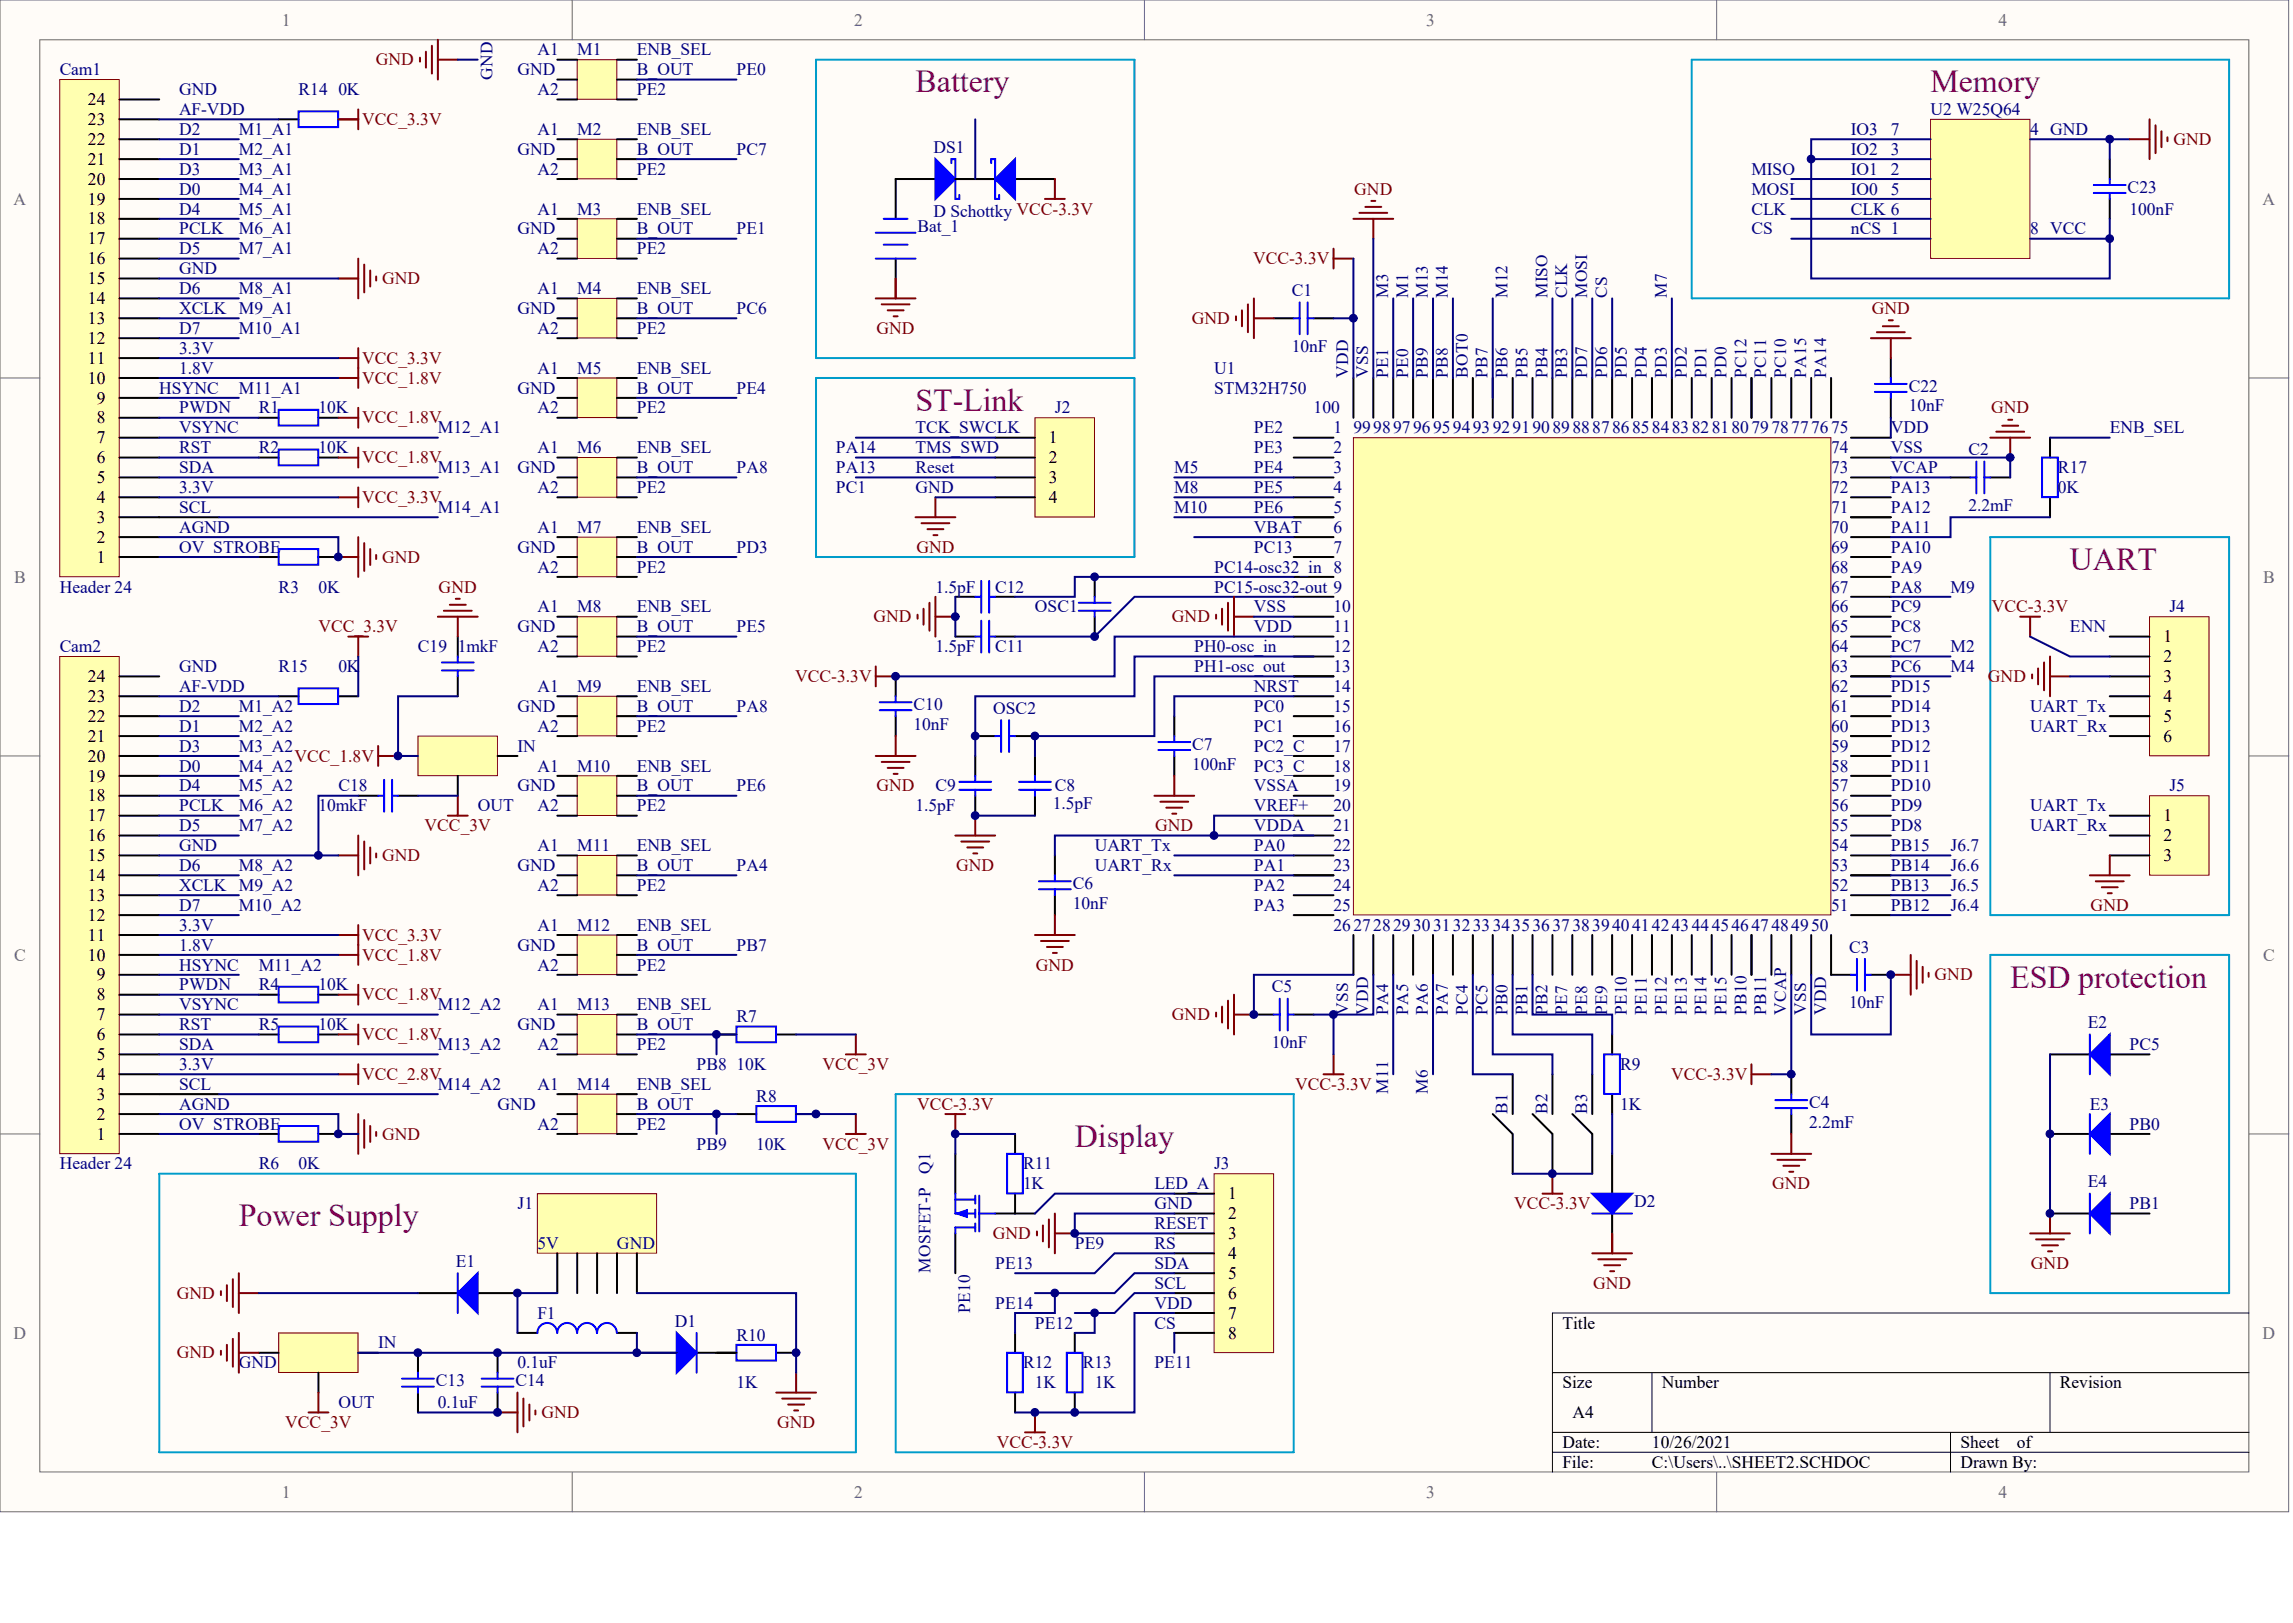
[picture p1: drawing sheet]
<svg xmlns="http://www.w3.org/2000/svg" width="840mm" height="594mm" viewBox="0 0 840 594" stroke-linecap="round" stroke-linejoin="round" font-family="sans-serif">
<defs><g id="words">
<g font-size="11.7" fill="#800080">
<text x="335.2" y="33.8">Battery</text>
<text x="706.9" y="33.8">Memory</text>
<text x="335.2" y="150.3">ST-Link</text>
<text x="757.9" y="208.6">UART</text>
<text x="736.1" y="361.5">ESD protection</text>
<text x="393.5" y="419.8">Display</text>
<text x="87.5" y="448.9">Power Supply</text>
</g>
<g font-size="6.4" fill="#696969">
<text x="103.2" y="9.3">1</text>
<text x="312.7" y="9.3">2</text>
<text x="522.2" y="9.3">3</text>
<text x="731.8" y="9.3">4</text>
<text x="5" y="74.9">A</text>
<text x="828.5" y="74.9">A</text>
<text x="5.2" y="213.2">B</text>
<text x="828.7" y="213.2">B</text>
<text x="5.2" y="351.6">C</text>
<text x="828.7" y="351.6">C</text>
<text x="5" y="490">D</text>
<text x="828.5" y="490">D</text>
<text x="103.2" y="548.2">1</text>
<text x="312.7" y="548.2">2</text>
<text x="522.2" y="548.2">3</text>
<text x="731.8" y="548.2">4</text>
</g>
<g font-size="6.4" fill="#800000">
<text x="137.6" y="23.9">GND</text>
<text x="132.6" y="45.8">VCC_3.3V</text>
<text x="795.8" y="53">GND</text>
<text x="495.9" y="71.2">GND</text>
<text x="458.8" y="96.7">VCC-3.3V</text>
<text x="139.9" y="104">GND</text>
<text x="436.4" y="118.6">GND</text>
<text x="685.3" y="114.9">GND</text>
<text x="321" y="122.2">GND</text>
<text x="132.6" y="133.1">VCC_3.3V</text>
<text x="132.6" y="140.4">VCC_1.8V</text>
<text x="132.6" y="155">VCC_1.8V</text>
<text x="729.1" y="151.3">GND</text>
<text x="132.6" y="169.6">VCC_1.8V</text>
<text x="132.6" y="184.1">VCC_3.3V</text>
<text x="335.5" y="202.3">GND</text>
<text x="139.9" y="206">GND</text>
<text x="160.6" y="216.9">GND</text>
<text x="319.8" y="227.8">GND</text>
<text x="429.1" y="227.8">GND</text>
<text x="729.4" y="224.2">VCC-3.3V</text>
<text x="116.6" y="231.4">VCC_3.3V</text>
<text x="291.2" y="249.7">VCC-3.3V</text>
<text x="727.9" y="249.7">GND</text>
<text x="107.9" y="278.8">VCC_1.8V</text>
<text x="321" y="289.7">GND</text>
<text x="155.4" y="304.3">VCC_3V</text>
<text x="423" y="304.3">GND</text>
<text x="139.9" y="315.2">GND</text>
<text x="350.1" y="318.8">GND</text>
<text x="765.5" y="333.4">GND</text>
<text x="132.6" y="344.3">VCC_3.3V</text>
<text x="132.6" y="351.6">VCC_1.8V</text>
<text x="379.3" y="355.2">GND</text>
<text x="708.4" y="358.9">GND</text>
<text x="132.6" y="366.2">VCC_1.8V</text>
<text x="429.1" y="373.4">GND</text>
<text x="132.6" y="380.7">VCC_1.8V</text>
<text x="132.6" y="395.3">VCC_2.8V</text>
<text x="301.2" y="391.7">VCC_3V</text>
<text x="611.9" y="395.3">VCC-3.3V</text>
<text x="474.3" y="398.9">VCC-3.3V</text>
<text x="335.8" y="406.2">VCC-3.3V</text>
<text x="139.9" y="417.1">GND</text>
<text x="301.2" y="420.8">VCC_3V</text>
<text x="648.9" y="435.3">GND</text>
<text x="554.5" y="442.6">VCC-3.3V</text>
<text x="363.5" y="453.5">GND</text>
<text x="743.6" y="464.5">GND</text>
<text x="583.3" y="471.8">GND</text>
<text x="64.7" y="475.4">GND</text>
<text x="64.7" y="497.2">GND</text>
<text x="198.2" y="519.1">GND</text>
<text x="104.4" y="522.7">VCC_3V</text>
<text x="284.5" y="522.7">GND</text>
<text x="365" y="530">VCC-3.3V</text>
</g>
<g font-size="6.4" fill="#000080">
<text x="196.8" y="20.3">A1</text>
<text x="211.3" y="20.3">M1</text>
<text x="233.2" y="20.3">ENB_SEL</text>
<text x="21.9" y="27.6">Cam1</text>
<text x="189.5" y="27.6">GND</text>
<text x="233.2" y="27.6">B_OUT</text>
<text x="269.6" y="27.6">PE0</text>
<text x="65.6" y="34.8">GND</text>
<text x="109.3" y="34.8">R14</text>
<text x="123.9" y="34.8">0K</text>
<text x="196.8" y="34.8">A2</text>
<text x="233.2" y="34.8">PE2</text>
<text x="65.6" y="42.1">AF-VDD</text>
<text x="706.9" y="42.1">U2 W25Q64</text>
<text x="65.6" y="49.4">D2</text>
<text x="87.5" y="49.4">M1_A1</text>
<text x="196.8" y="49.4">A1</text>
<text x="211.3" y="49.4">M2</text>
<text x="233.2" y="49.4">ENB_SEL</text>
<text x="677.8" y="49.4">IO3</text>
<text x="692.3" y="49.4">7</text>
<text x="743.4" y="49.4">4 GND</text>
<text x="65.6" y="56.7">D1</text>
<text x="87.5" y="56.7">M2_A1</text>
<text x="189.5" y="56.7">GND</text>
<text x="233.2" y="56.7">B_OUT</text>
<text x="269.6" y="56.7">PC7</text>
<text x="341.8" y="56">DS1</text>
<text x="677.8" y="56.7">IO2</text>
<text x="692.3" y="56.7">3</text>
<text x="65.6" y="64">D3</text>
<text x="87.5" y="64">M3_A1</text>
<text x="196.8" y="64">A2</text>
<text x="233.2" y="64">PE2</text>
<text x="641.3" y="64">MISO</text>
<text x="677.8" y="64">IO1</text>
<text x="692.3" y="64">2</text>
<text x="65.6" y="71.2">D0</text>
<text x="87.5" y="71.2">M4_A1</text>
<text x="641.3" y="71.2">MOSI</text>
<text x="677.8" y="71.2">IO0</text>
<text x="692.3" y="71.2">5</text>
<text x="779.1" y="70.5">C23</text>
<text x="65.6" y="78.5">D4</text>
<text x="87.5" y="78.5">M5_A1</text>
<text x="196.8" y="78.5">A1</text>
<text x="211.3" y="78.5">M3</text>
<text x="233.2" y="78.5">ENB_SEL</text>
<text x="341.8" y="79.3">D Schottky VCC-3.3V</text>
<text x="641.3" y="78.5">CLK</text>
<text x="677.8" y="78.5">CLK 6</text>
<text x="779.8" y="78.5">100nF</text>
<text x="65.6" y="85.8">PCLK</text>
<text x="87.5" y="85.8">M6_A1</text>
<text x="189.5" y="85.8">GND</text>
<text x="233.2" y="85.8">B_OUT</text>
<text x="269.6" y="85.8">PE1</text>
<text x="336" y="85.1">Bat_1</text>
<text x="641.3" y="85.8">CS</text>
<text x="677.8" y="85.8">nCS 1</text>
<text x="743.4" y="85.8">8 VCC</text>
<text x="65.6" y="93.1">D5</text>
<text x="87.5" y="93.1">M7_A1</text>
<text x="196.8" y="93.1">A2</text>
<text x="233.2" y="93.1">PE2</text>
<text x="65.6" y="100.4">GND</text>
<text x="65.6" y="107.7">D6</text>
<text x="87.5" y="107.7">M8_A1</text>
<text x="196.8" y="107.7">A1</text>
<text x="211.3" y="107.7">M4</text>
<text x="233.2" y="107.7">ENB_SEL</text>
<text x="473" y="108.4">C1</text>
<text x="65.6" y="114.9">XCLK M9_A1</text>
<text x="189.5" y="114.9">GND</text>
<text x="233.2" y="114.9">B_OUT</text>
<text x="269.6" y="114.9">PC6</text>
<text x="65.6" y="122.2">D7</text>
<text x="87.5" y="122.2">M10_A1</text>
<text x="196.8" y="122.2">A2</text>
<text x="233.2" y="122.2">PE2</text>
<text x="65.6" y="129.5">3.3V</text>
<text x="473" y="128.8">10nF</text>
<text x="65.6" y="136.8">1.8V</text>
<text x="196.8" y="136.8">A1</text>
<text x="211.3" y="136.8">M5</text>
<text x="233.2" y="136.8">ENB_SEL</text>
<text x="444.6" y="136.8">U1</text>
<text x="698.9" y="143.3">C22</text>
<text x="58.3" y="144.1">HSYNC</text>
<text x="87.5" y="144.1">M11_A1</text>
<text x="189.5" y="144.1">GND</text>
<text x="233.2" y="144.1">B_OUT</text>
<text x="269.6" y="144.1">PE4</text>
<text x="444.6" y="144.1">STM32H750</text>
<text x="65.6" y="151.3">PWDN</text>
<text x="94.7" y="151.3">R1</text>
<text x="116.6" y="151.3">10K</text>
<text x="196.8" y="151.3">A2</text>
<text x="233.2" y="151.3">PE2</text>
<text x="386.3" y="151.3">J2</text>
<text x="481" y="151.3">100</text>
<text x="698.9" y="150.6">10nF</text>
<text x="65.6" y="158.6">VSYNC</text>
<text x="160.3" y="158.6">M12_A1</text>
<text x="335.2" y="158.6">TCK_SWCLK</text>
<text x="459.1" y="158.6">PE2</text>
<text x="488.3" y="158.6">1</text>
<text x="495.6" y="158.6">99989796959493929190898887868584838281807978777675</text>
<text x="692.3" y="158.6">VDD</text>
<text x="772.5" y="158.6">ENB_SEL</text>
<text x="65.6" y="165.9">RST</text>
<text x="94.7" y="165.9">R2</text>
<text x="116.6" y="165.9">10K</text>
<text x="196.8" y="165.9">A1</text>
<text x="211.3" y="165.9">M6</text>
<text x="233.2" y="165.9">ENB_SEL</text>
<text x="306.1" y="165.9">PA14</text>
<text x="335.2" y="165.9">TMS_SWD</text>
<text x="459.1" y="165.9">PE3</text>
<text x="488.3" y="165.9">2</text>
<text x="670.5" y="165.9">74</text>
<text x="692.3" y="165.9">VSS</text>
<text x="720.8" y="166.6">C2</text>
<text x="65.6" y="173.2">SDA</text>
<text x="160.3" y="173.2">M13_A1</text>
<text x="189.5" y="173.2">GND</text>
<text x="233.2" y="173.2">B_OUT</text>
<text x="269.6" y="173.2">PA8</text>
<text x="306.1" y="173.2">PA13</text>
<text x="335.2" y="173.2">Reset</text>
<text x="430" y="173.2">M5</text>
<text x="459.1" y="173.2">PE4</text>
<text x="488.3" y="173.2">3</text>
<text x="670.5" y="173.2">73</text>
<text x="692.3" y="173.2">VCAP</text>
<text x="753.6" y="173.2">R17</text>
<text x="65.6" y="180.5">3.3V</text>
<text x="196.8" y="180.5">A2</text>
<text x="233.2" y="180.5">PE2</text>
<text x="306.1" y="180.5">PC1</text>
<text x="335.2" y="180.5">GND</text>
<text x="430" y="180.5">M8</text>
<text x="459.1" y="180.5">PE5</text>
<text x="488.3" y="180.5">4</text>
<text x="670.5" y="180.5">72</text>
<text x="692.3" y="180.5">PA13</text>
<text x="753.6" y="180.5">0K</text>
<text x="65.6" y="187.8">SCL</text>
<text x="160.3" y="187.8">M14_A1</text>
<text x="430" y="187.8">M10</text>
<text x="459.1" y="187.8">PE6</text>
<text x="488.3" y="187.8">5</text>
<text x="670.5" y="187.8">71</text>
<text x="692.3" y="187.8">PA12</text>
<text x="720.8" y="187">2.2mF</text>
<text x="65.6" y="195">AGND</text>
<text x="196.8" y="195">A1</text>
<text x="211.3" y="195">M7</text>
<text x="233.2" y="195">ENB_SEL</text>
<text x="459.1" y="195">VBAT</text>
<text x="488.3" y="195">6</text>
<text x="670.5" y="195">70</text>
<text x="692.3" y="195">PA11</text>
<text x="65.6" y="202.3">OV_STROBE</text>
<text x="189.5" y="202.3">GND</text>
<text x="233.2" y="202.3">B_OUT</text>
<text x="269.6" y="202.3">PD3</text>
<text x="459.1" y="202.3">PC13</text>
<text x="488.3" y="202.3">7</text>
<text x="670.5" y="202.3">69</text>
<text x="692.3" y="202.3">PA10</text>
<text x="196.8" y="209.6">A2</text>
<text x="233.2" y="209.6">PE2</text>
<text x="444.6" y="209.6">PC14-osc32_in 8</text>
<text x="670.5" y="209.6">68</text>
<text x="692.3" y="209.6">PA9</text>
<text x="21.9" y="216.9">Header 24</text>
<text x="102" y="216.9">R3</text>
<text x="116.6" y="216.9">0K</text>
<text x="342.5" y="216.9">1.5pF</text>
<text x="364.4" y="216.9">C12</text>
<text x="444.6" y="216.9">PC15-osc32-out 9</text>
<text x="670.5" y="216.9">67</text>
<text x="692.3" y="216.9">PA8</text>
<text x="714.2" y="216.9">M9</text>
<text x="196.8" y="224.2">A1</text>
<text x="211.3" y="224.2">M8</text>
<text x="233.2" y="224.2">ENB_SEL</text>
<text x="379" y="224.2">OSC1</text>
<text x="459.1" y="224.2">VSS</text>
<text x="488.3" y="224.2">10</text>
<text x="670.5" y="224.2">66</text>
<text x="692.3" y="224.2">PC9</text>
<text x="794.4" y="224.2">J4</text>
<text x="189.5" y="231.4">GND</text>
<text x="233.2" y="231.4">B_OUT</text>
<text x="269.6" y="231.4">PE5</text>
<text x="459.1" y="231.4">VDD</text>
<text x="488.3" y="231.4">11</text>
<text x="670.5" y="231.4">65</text>
<text x="692.3" y="231.4">PC8</text>
<text x="757.9" y="231.4">ENN</text>
<text x="21.9" y="238.7">Cam2</text>
<text x="153" y="238.7">C19</text>
<text x="167.6" y="238.7">1mkF</text>
<text x="196.8" y="238.7">A2</text>
<text x="233.2" y="238.7">PE2</text>
<text x="342.5" y="238.7">1.5pF</text>
<text x="364.4" y="238.7">C11</text>
<text x="437.3" y="238.7">PH0-osc_in</text>
<text x="488.3" y="238.7">12</text>
<text x="670.5" y="238.7">64</text>
<text x="692.3" y="238.7">PC7</text>
<text x="714.2" y="238.7">M2</text>
<text x="65.6" y="246">GND</text>
<text x="102" y="246">R15</text>
<text x="123.9" y="246">0K</text>
<text x="437.3" y="246">PH1-osc_out</text>
<text x="488.3" y="246">13</text>
<text x="670.5" y="246">63</text>
<text x="692.3" y="246">PC6</text>
<text x="714.2" y="246">M4</text>
<text x="65.6" y="253.3">AF-VDD</text>
<text x="196.8" y="253.3">A1</text>
<text x="211.3" y="253.3">M9</text>
<text x="233.2" y="253.3">ENB_SEL</text>
<text x="459.1" y="253.3">NRST</text>
<text x="488.3" y="253.3">14</text>
<text x="670.5" y="253.3">62</text>
<text x="692.3" y="253.3">PD15</text>
<text x="65.6" y="260.6">D2</text>
<text x="87.5" y="260.6">M1_A2</text>
<text x="189.5" y="260.6">GND</text>
<text x="233.2" y="260.6">B_OUT</text>
<text x="269.6" y="260.6">PA8</text>
<text x="334.5" y="259.8">C10</text>
<text x="363.7" y="261.3">OSC2</text>
<text x="459.1" y="260.6">PC0</text>
<text x="488.3" y="260.6">15</text>
<text x="670.5" y="260.6">61</text>
<text x="692.3" y="260.6">PD14</text>
<text x="743.4" y="260.6">UART_Tx</text>
<text x="65.6" y="267.9">D1</text>
<text x="87.5" y="267.9">M2_A2</text>
<text x="196.8" y="267.9">A2</text>
<text x="233.2" y="267.9">PE2</text>
<text x="334.5" y="267.1">10nF</text>
<text x="459.1" y="267.9">PC1</text>
<text x="488.3" y="267.9">16</text>
<text x="670.5" y="267.9">60</text>
<text x="692.3" y="267.9">PD13</text>
<text x="743.4" y="267.9">UART_Rx</text>
<text x="65.6" y="275.1">D3</text>
<text x="87.5" y="275.1">M3_A2</text>
<text x="189.5" y="275.1">IN</text>
<text x="436.5" y="274.4">C7</text>
<text x="459.1" y="275.1">PC2_C</text>
<text x="488.3" y="275.1">17</text>
<text x="670.5" y="275.1">59</text>
<text x="692.3" y="275.1">PD12</text>
<text x="436.5" y="281.7">100nF</text>
<text x="65.6" y="282.4">D0</text>
<text x="87.5" y="282.4">M4_A2</text>
<text x="196.8" y="282.4">A1</text>
<text x="211.3" y="282.4">M10</text>
<text x="233.2" y="282.4">ENB_SEL</text>
<text x="459.1" y="282.4">PC3_C</text>
<text x="488.3" y="282.4">18</text>
<text x="670.5" y="282.4">58</text>
<text x="692.3" y="282.4">PD11</text>
<text x="65.6" y="289.7">D4</text>
<text x="87.5" y="289.7">M5_A2</text>
<text x="123.9" y="289.7">C18</text>
<text x="189.5" y="289.7">GND</text>
<text x="233.2" y="289.7">B_OUT</text>
<text x="269.6" y="289.7">PE6</text>
<text x="342.5" y="289.7">C9</text>
<text x="386.3" y="289.7">C8</text>
<text x="459.1" y="289.7">VSSA</text>
<text x="488.3" y="289.7">19</text>
<text x="670.5" y="289.7">57</text>
<text x="692.3" y="289.7">PD10</text>
<text x="794.4" y="289.7">J5</text>
<text x="65.6" y="297">PCLK</text>
<text x="87.5" y="297">M6_A2</text>
<text x="116.6" y="297">10mkF</text>
<text x="174.9" y="297">OUT</text>
<text x="196.8" y="297">A2</text>
<text x="233.2" y="297">PE2</text>
<text x="335.2" y="297">1.5pF</text>
<text x="385.5" y="296.3">1.5pF</text>
<text x="459.1" y="297">VREF+</text>
<text x="488.3" y="297">20</text>
<text x="670.5" y="297">56</text>
<text x="692.3" y="297">PD9</text>
<text x="743.4" y="297">UART_Tx</text>
<text x="65.6" y="304.3">D5</text>
<text x="87.5" y="304.3">M7_A2</text>
<text x="459.1" y="304.3">VDDA</text>
<text x="488.3" y="304.3">21</text>
<text x="670.5" y="304.3">55</text>
<text x="692.3" y="304.3">PD8</text>
<text x="743.4" y="304.3">UART_Rx</text>
<text x="65.6" y="311.5">GND</text>
<text x="196.8" y="311.5">A1</text>
<text x="211.3" y="311.5">M11</text>
<text x="233.2" y="311.5">ENB_SEL</text>
<text x="400.8" y="311.5">UART_Tx</text>
<text x="459.1" y="311.5">PA0</text>
<text x="488.3" y="311.5">22</text>
<text x="670.5" y="311.5">54</text>
<text x="692.3" y="311.5">PB15</text>
<text x="714.2" y="311.5">J6.7</text>
<text x="65.6" y="318.8">D6</text>
<text x="87.5" y="318.8">M8_A2</text>
<text x="189.5" y="318.8">GND</text>
<text x="233.2" y="318.8">B_OUT</text>
<text x="269.6" y="318.8">PA4</text>
<text x="400.8" y="318.8">UART_Rx</text>
<text x="459.1" y="318.8">PA1</text>
<text x="488.3" y="318.8">23</text>
<text x="670.5" y="318.8">53</text>
<text x="692.3" y="318.8">PB14</text>
<text x="714.2" y="318.8">J6.6</text>
<text x="65.6" y="326.1">XCLK M9_A2</text>
<text x="196.8" y="326.1">A2</text>
<text x="233.2" y="326.1">PE2</text>
<text x="392.8" y="325.4">C6</text>
<text x="459.1" y="326.1">PA2</text>
<text x="488.3" y="326.1">24</text>
<text x="670.5" y="326.1">52</text>
<text x="692.3" y="326.1">PB13</text>
<text x="714.2" y="326.1">J6.5</text>
<text x="65.6" y="333.4">D7</text>
<text x="87.5" y="333.4">M10_A2</text>
<text x="392.8" y="332.7">10nF</text>
<text x="459.1" y="333.4">PA3</text>
<text x="488.3" y="333.4">25</text>
<text x="670.5" y="333.4">51</text>
<text x="692.3" y="333.4">PB12</text>
<text x="714.2" y="333.4">J6.4</text>
<text x="65.6" y="340.7">3.3V</text>
<text x="196.8" y="340.7">A1</text>
<text x="211.3" y="340.7">M12</text>
<text x="233.2" y="340.7">ENB_SEL</text>
<text x="488.3" y="340.7">26272829303132333435363738394041424344454647484950</text>
<text x="65.6" y="348">1.8V</text>
<text x="189.5" y="348">GND</text>
<text x="233.2" y="348">B_OUT</text>
<text x="269.6" y="348">PB7</text>
<text x="677" y="348.7">C3</text>
<text x="65.6" y="355.2">HSYNC</text>
<text x="94.7" y="355.2">M11_A2</text>
<text x="196.8" y="355.2">A2</text>
<text x="233.2" y="355.2">PE2</text>
<text x="65.6" y="362.5">PWDN</text>
<text x="94.7" y="362.5">R4</text>
<text x="116.6" y="362.5">10K</text>
<text x="465.7" y="363.3">C5</text>
<text x="65.6" y="369.8">VSYNC</text>
<text x="160.3" y="369.8">M12_A2</text>
<text x="196.8" y="369.8">A1</text>
<text x="211.3" y="369.8">M13</text>
<text x="233.2" y="369.8">ENB_SEL</text>
<text x="677" y="369.1">10nF</text>
<text x="65.6" y="377.1">RST</text>
<text x="94.7" y="377.1">R5</text>
<text x="116.6" y="377.1">10K</text>
<text x="189.5" y="377.1">GND</text>
<text x="233.2" y="377.1">B_OUT</text>
<text x="269.6" y="374.2">R7</text>
<text x="764.5" y="376.4">E2</text>
<text x="465.7" y="383.6">10nF</text>
<text x="65.6" y="384.4">SDA</text>
<text x="160.3" y="384.4">M13_A2</text>
<text x="196.8" y="384.4">A2</text>
<text x="233.2" y="384.4">PE2</text>
<text x="779.8" y="384.4">PC5</text>
<text x="65.6" y="391.7">3.3V</text>
<text x="255.1" y="391.7">PB8</text>
<text x="269.6" y="391.7">10K</text>
<text x="593.2" y="391.7">R9</text>
<text x="65.6" y="398.9">SCL</text>
<text x="160.3" y="398.9">M14_A2</text>
<text x="196.8" y="398.9">A1</text>
<text x="211.3" y="398.9">M14</text>
<text x="233.2" y="398.9">ENB_SEL</text>
<text x="65.6" y="406.2">AGND</text>
<text x="182.2" y="406.2">GND</text>
<text x="233.2" y="406.2">B_OUT</text>
<text x="276.9" y="403.3">R8</text>
<text x="593.2" y="406.2">1K</text>
<text x="662.5" y="405.5">C4</text>
<text x="765.2" y="406.2">E3</text>
<text x="65.6" y="413.5">OV_STROBE</text>
<text x="196.8" y="413.5">A2</text>
<text x="233.2" y="413.5">PE2</text>
<text x="662.5" y="412.8">2.2mF</text>
<text x="779.8" y="413.5">PB0</text>
<text x="255.1" y="420.8">PB9</text>
<text x="276.9" y="420.8">10K</text>
<text x="21.9" y="428.1">Header 24</text>
<text x="94.7" y="428.1">R6</text>
<text x="109.3" y="428.1">0K</text>
<text x="374.6" y="428.1">R11</text>
<text x="444.6" y="428.1">J3</text>
<text x="374.6" y="435.3">1K</text>
<text x="422.7" y="435.3">LED_A</text>
<text x="764.5" y="434.6">E4</text>
<text x="189.5" y="442.6">J1</text>
<text x="422.7" y="442.6">GND</text>
<text x="598.3" y="441.9">D2</text>
<text x="779.8" y="442.6">PB1</text>
<text x="422.7" y="449.9">RESET</text>
<text x="196.8" y="457.2">5V</text>
<text x="225.9" y="457.2">GND</text>
<text x="393.5" y="457.2">PE9</text>
<text x="422.7" y="457.2">RS</text>
<text x="166.9" y="463.7">E1</text>
<text x="364.4" y="464.5">PE13</text>
<text x="422.7" y="464.5">SDA</text>
<text x="422.7" y="471.8">SCL</text>
<text x="364.4" y="479">PE14</text>
<text x="422.7" y="479">VDD</text>
<text x="196.8" y="482.7">F1</text>
<text x="247.1" y="485.6">D1</text>
<text x="269.6" y="490.7">R10</text>
<text x="379" y="486.3">PE12</text>
<text x="422.7" y="486.3">CS</text>
<text x="138.5" y="493.6">IN</text>
<text x="87.5" y="500.9">GND</text>
<text x="189.5" y="500.9">0.1uF</text>
<text x="374.6" y="500.9">R12</text>
<text x="396.5" y="500.9">R13</text>
<text x="422.7" y="500.9">PE11</text>
<text x="159.6" y="507.4">C13</text>
<text x="188.8" y="507.4">C14</text>
<text x="269.6" y="508.2">1K</text>
<text x="379" y="508.2">1K</text>
<text x="400.8" y="508.2">1K</text>
<text x="123.9" y="515.4">OUT</text>
<text x="160.3" y="515.4">0.1uF</text>
</g>
<g font-size="6.4">
<text x="32.2" y="38.5">24</text>
<text x="32.2" y="45.8">23</text>
<text x="32.2" y="53">22</text>
<text x="32.2" y="60.3">21</text>
<text x="32.2" y="67.6">20</text>
<text x="32.2" y="74.9">19</text>
<text x="32.2" y="82.2">18</text>
<text x="32.2" y="89.4">17</text>
<text x="32.2" y="96.7">16</text>
<text x="32.2" y="104">15</text>
<text x="32.2" y="111.3">14</text>
<text x="32.2" y="118.6">13</text>
<text x="32.2" y="125.9">12</text>
<text x="32.2" y="133.1">11</text>
<text x="32.2" y="140.4">10</text>
<text x="35.4" y="147.7">9</text>
<text x="35.4" y="155">8</text>
<text x="35.4" y="162.3">7</text>
<text x="384.1" y="162.3">1</text>
<text x="35.4" y="169.6">6</text>
<text x="384.1" y="169.6">2</text>
<text x="35.4" y="176.8">5</text>
<text x="384.1" y="176.8">3</text>
<text x="35.4" y="184.1">4</text>
<text x="384.1" y="184.1">4</text>
<text x="35.4" y="191.4">3</text>
<text x="35.4" y="198.7">2</text>
<text x="35.4" y="206">1</text>
<text x="792.2" y="235.1">1</text>
<text x="792.2" y="242.4">2</text>
<text x="32.2" y="249.7">24</text>
<text x="792.2" y="249.7">3</text>
<text x="32.2" y="256.9">23</text>
<text x="792.2" y="256.9">4</text>
<text x="32.2" y="264.2">22</text>
<text x="792.2" y="264.2">5</text>
<text x="32.2" y="271.5">21</text>
<text x="792.2" y="271.5">6</text>
<text x="32.2" y="278.8">20</text>
<text x="32.2" y="286.1">19</text>
<text x="32.2" y="293.3">18</text>
<text x="32.2" y="300.6">17</text>
<text x="792.2" y="300.6">1</text>
<text x="32.2" y="307.9">16</text>
<text x="792.2" y="307.9">2</text>
<text x="32.2" y="315.2">15</text>
<text x="792.2" y="315.2">3</text>
<text x="32.2" y="322.5">14</text>
<text x="32.2" y="329.8">13</text>
<text x="32.2" y="337">12</text>
<text x="32.2" y="344.3">11</text>
<text x="32.2" y="351.6">10</text>
<text x="35.4" y="358.9">9</text>
<text x="35.4" y="366.2">8</text>
<text x="35.4" y="373.4">7</text>
<text x="35.4" y="380.7">6</text>
<text x="35.4" y="388">5</text>
<text x="35.4" y="395.3">4</text>
<text x="35.4" y="402.6">3</text>
<text x="35.4" y="409.9">2</text>
<text x="35.4" y="417.1">1</text>
<text x="449.7" y="439">1</text>
<text x="449.7" y="446.3">2</text>
<text x="449.7" y="453.5">3</text>
<text x="449.7" y="460.8">4</text>
<text x="449.7" y="468.1">5</text>
<text x="449.7" y="475.4">6</text>
<text x="449.7" y="482.7">7</text>
<text x="449.7" y="490">8</text>
<text x="572.1" y="486.3">Title</text>
<text x="572.1" y="508.2">Size</text>
<text x="608.5" y="508.2">Number</text>
<text x="754.3" y="508.2">Revision</text>
<text x="575.7" y="519.1">A4</text>
<text x="572.1" y="530">Date:</text>
<text x="604.9" y="530">10/26/2021</text>
<text x="717.8" y="530">Sheet</text>
<text x="738.4" y="530">of</text>
<text x="572.1" y="537.3">File:</text>
<text x="604.9" y="537.3">C:\Users\..\SHEET2.SCHDOC</text>
<text x="717.8" y="537.3">Drawn By:</text>
</g>
<g font-size="6.3" fill="#000080">
<text x="180.3" y="29.1" transform="rotate(-90 180.3 29.1)">GND</text>
<text x="508.3" y="109.2" transform="rotate(-90 508.3 109.2)">M3</text>
<text x="515.6" y="109.2" transform="rotate(-90 515.6 109.2)">M1</text>
<text x="522.9" y="109.2" transform="rotate(-90 522.9 109.2)">M13</text>
<text x="530.1" y="109.2" transform="rotate(-90 530.1 109.2)">M14</text>
<text x="552" y="109.2" transform="rotate(-90 552 109.2)">M12</text>
<text x="566.6" y="109.2" transform="rotate(-90 566.6 109.2)">MISO</text>
<text x="573.9" y="109.2" transform="rotate(-90 573.9 109.2)">CLK</text>
<text x="581.2" y="109.2" transform="rotate(-90 581.2 109.2)">MOSI</text>
<text x="588.5" y="109.2" transform="rotate(-90 588.5 109.2)">CS</text>
<text x="610.3" y="109.2" transform="rotate(-90 610.3 109.2)">M7</text>
<text x="493.7" y="138.4" transform="rotate(-90 493.7 138.4)">VDD</text>
<text x="501" y="138.4" transform="rotate(-90 501 138.4)">VSS</text>
<text x="508.3" y="138.4" transform="rotate(-90 508.3 138.4)">PE1</text>
<text x="515.6" y="138.4" transform="rotate(-90 515.6 138.4)">PE0</text>
<text x="522.9" y="138.4" transform="rotate(-90 522.9 138.4)">PB9</text>
<text x="530.1" y="138.4" transform="rotate(-90 530.1 138.4)">PB8</text>
<text x="537.4" y="138.4" transform="rotate(-90 537.4 138.4)">BOT0</text>
<text x="544.7" y="138.4" transform="rotate(-90 544.7 138.4)">PB7</text>
<text x="552" y="138.4" transform="rotate(-90 552 138.4)">PB6</text>
<text x="559.3" y="138.4" transform="rotate(-90 559.3 138.4)">PB5</text>
<text x="566.6" y="138.4" transform="rotate(-90 566.6 138.4)">PB4</text>
<text x="573.9" y="138.4" transform="rotate(-90 573.9 138.4)">PB3</text>
<text x="581.2" y="138.4" transform="rotate(-90 581.2 138.4)">PD7</text>
<text x="588.5" y="138.4" transform="rotate(-90 588.5 138.4)">PD6</text>
<text x="595.7" y="138.4" transform="rotate(-90 595.7 138.4)">PD5</text>
<text x="603" y="138.4" transform="rotate(-90 603 138.4)">PD4</text>
<text x="610.3" y="138.4" transform="rotate(-90 610.3 138.4)">PD3</text>
<text x="617.6" y="138.4" transform="rotate(-90 617.6 138.4)">PD2</text>
<text x="624.9" y="138.4" transform="rotate(-90 624.9 138.4)">PD1</text>
<text x="632.2" y="138.4" transform="rotate(-90 632.2 138.4)">PD0</text>
<text x="639.5" y="138.4" transform="rotate(-90 639.5 138.4)">PC12</text>
<text x="646.8" y="138.4" transform="rotate(-90 646.8 138.4)">PC11</text>
<text x="654" y="138.4" transform="rotate(-90 654 138.4)">PC10</text>
<text x="661.3" y="138.4" transform="rotate(-90 661.3 138.4)">PA15</text>
<text x="668.6" y="138.4" transform="rotate(-90 668.6 138.4)">PA14</text>
<text x="493.7" y="371.4" transform="rotate(-90 493.7 371.4)">VSS</text>
<text x="501" y="371.4" transform="rotate(-90 501 371.4)">VDD</text>
<text x="508.3" y="371.4" transform="rotate(-90 508.3 371.4)">PA4</text>
<text x="515.6" y="371.4" transform="rotate(-90 515.6 371.4)">PA5</text>
<text x="522.9" y="371.4" transform="rotate(-90 522.9 371.4)">PA6</text>
<text x="530.1" y="371.4" transform="rotate(-90 530.1 371.4)">PA7</text>
<text x="537.4" y="371.4" transform="rotate(-90 537.4 371.4)">PC4</text>
<text x="544.7" y="371.4" transform="rotate(-90 544.7 371.4)">PC5</text>
<text x="552" y="371.4" transform="rotate(-90 552 371.4)">PB0</text>
<text x="559.3" y="371.4" transform="rotate(-90 559.3 371.4)">PB1</text>
<text x="566.6" y="371.4" transform="rotate(-90 566.6 371.4)">PB2</text>
<text x="573.9" y="371.4" transform="rotate(-90 573.9 371.4)">PE7</text>
<text x="581.2" y="371.4" transform="rotate(-90 581.2 371.4)">PE8</text>
<text x="588.5" y="371.4" transform="rotate(-90 588.5 371.4)">PE9</text>
<text x="595.7" y="371.4" transform="rotate(-90 595.7 371.4)">PE10</text>
<text x="603" y="371.4" transform="rotate(-90 603 371.4)">PE11</text>
<text x="610.3" y="371.4" transform="rotate(-90 610.3 371.4)">PE12</text>
<text x="617.6" y="371.4" transform="rotate(-90 617.6 371.4)">PE13</text>
<text x="624.9" y="371.4" transform="rotate(-90 624.9 371.4)">PE14</text>
<text x="632.2" y="371.4" transform="rotate(-90 632.2 371.4)">PE15</text>
<text x="639.5" y="371.4" transform="rotate(-90 639.5 371.4)">PB10</text>
<text x="646.8" y="371.4" transform="rotate(-90 646.8 371.4)">PB11</text>
<text x="654" y="371.4" transform="rotate(-90 654 371.4)">VCAP</text>
<text x="661.3" y="371.4" transform="rotate(-90 661.3 371.4)">VSS</text>
<text x="668.6" y="371.4" transform="rotate(-90 668.6 371.4)">VDD</text>
<text x="508.3" y="400.5" transform="rotate(-90 508.3 400.5)">M11</text>
<text x="522.9" y="400.5" transform="rotate(-90 522.9 400.5)">M6</text>
<text x="552" y="407.8" transform="rotate(-90 552 407.8)">B1</text>
<text x="566.6" y="407.8" transform="rotate(-90 566.6 407.8)">B2</text>
<text x="581.2" y="407.8" transform="rotate(-90 581.2 407.8)">B3</text>
<text x="340.7" y="429.6" transform="rotate(-90 340.7 429.6)">Q1</text>
<text x="340.7" y="466" transform="rotate(-90 340.7 466)">MOSFET-P</text>
<text x="355.2" y="480.6" transform="rotate(-90 355.2 480.6)">PE10</text>
</g>
</g></defs>
<g fill="#fffcf8" stroke="#696969" stroke-width=".37">
<path d="M0 0h838v553.4h-838z"/>
<path d="M14.6 14.6h808.8v524.2h-808.8z"/>
</g>
<path d="M209.5 0v14.6M419 0v14.6M628.6 0v14.6M0 138.4h14.6M823.5 138.4h14.6M0 276.7h14.6M823.5 276.7h14.6M0 415.1h14.6M823.5 415.1h14.6M209.5 538.9v14.5M419 538.9v14.5M628.6 538.9v14.5" fill="none" stroke="#696969" stroke-width=".37"/>
<path d="M823.5 480.6h-255.1v58.3M568.4 502.5h255.1M604.9 502.5v21.8M750.6 502.5v21.8M568.4 524.3h255.1M568.4 531.6h255.1M714.2 524.3v14.6" fill="none" stroke="#000" stroke-width=".37"/>
<path d="M21.9 29.1h21.8v182h-21.8z" fill="#ffffb0" stroke="#800000" stroke-width=".37"/>
<g fill="none" stroke="#000" stroke-width=".73">
<path d="M43.7 36.4h14.6M43.7 58.3h14.6M43.7 51h14.6M43.7 43.7h14.6M43.7 72.8h14.6M43.7 65.5h14.6M43.7 94.7h14.6M43.7 87.4h14.6M43.7 80.1h14.6M43.7 116.5h14.6M43.7 109.2h14.6M43.7 101.9h14.6"/>
<path d="M43.7 138.4h14.6M43.7 131.1h14.6M43.7 123.8h14.6M43.7 152.9h14.6M43.7 145.6h14.6M43.7 174.8h14.6M43.7 167.5h14.6M43.7 160.2h14.6M43.7 196.6h14.6M43.7 189.3h14.6M43.7 182h14.6M43.7 203.9h14.6"/>
</g>
<path d="M211.3 80.1h14.5v14.5h-14.5z" fill="#ffffb0" stroke="#800000" stroke-width=".37"/>
<path d="M204.1 80.1h7.2M204.1 87.4h7.2M204.1 94.7h7.2M225.9 80.1h7.3M225.9 87.4h7.3M225.9 94.7h7.3" fill="none" stroke="#000" stroke-width=".73"/>
<path d="M211.3 109.2h14.5v14.5h-14.5z" fill="#ffffb0" stroke="#800000" stroke-width=".37"/>
<path d="M204.1 109.2h7.2M204.1 116.5h7.2M225.9 109.2h7.3M225.9 116.5h7.3M204.1 123.8h7.2M225.9 123.8h7.3" fill="none" stroke="#000" stroke-width=".73"/>
<path d="M211.3 138.4h14.5v14.4h-14.5z" fill="#ffffb0" stroke="#800000" stroke-width=".37"/>
<path d="M204.1 138.4h7.2M225.9 138.4h7.3M204.1 145.6h7.2M204.1 152.9h7.2M225.9 145.6h7.3M225.9 152.9h7.3" fill="none" stroke="#000" stroke-width=".73"/>
<path d="M211.3 167.5h14.5v14.5h-14.5z" fill="#ffffb0" stroke="#800000" stroke-width=".37"/>
<path d="M204.1 167.5h7.2M204.1 174.8h7.2M225.9 167.5h7.3M225.9 174.8h7.3M204.1 182h7.2M225.9 182h7.3" fill="none" stroke="#000" stroke-width=".73"/>
<path d="M211.3 196.6h14.5v14.5h-14.5z" fill="#ffffb0" stroke="#800000" stroke-width=".37"/>
<path d="M204.1 196.6h7.2M225.9 196.6h7.3M204.1 203.9h7.2M204.1 211.2h7.2M225.9 203.9h7.3M225.9 211.2h7.3" fill="none" stroke="#000" stroke-width=".73"/>
<path d="M211.3 225.7h14.5v14.5h-14.5z" fill="#ffffb0" stroke="#800000" stroke-width=".37"/>
<path d="M204.1 225.7h7.2M204.1 233h7.2M225.9 225.7h7.3M225.9 233h7.3M204.1 240.3h7.2M225.9 240.3h7.3" fill="none" stroke="#000" stroke-width=".73"/>
<path d="M211.3 254.9h14.5v14.5h-14.5z" fill="#ffffb0" stroke="#800000" stroke-width=".37"/>
<path d="M204.1 254.9h7.2M225.9 254.9h7.3M204.1 262.1h7.2M204.1 269.4h7.2M225.9 262.1h7.3M225.9 269.4h7.3" fill="none" stroke="#000" stroke-width=".73"/>
<path d="M211.3 51h14.5v14.5h-14.5z" fill="#ffffb0" stroke="#800000" stroke-width=".37"/>
<path d="M204.1 51h7.2M204.1 58.3h7.2M225.9 51h7.3M225.9 58.3h7.3M204.1 65.5h7.2M225.9 65.5h7.3" fill="none" stroke="#000" stroke-width=".73"/>
<path d="M211.3 21.8h14.5v14.5h-14.5z" fill="#ffffb0" stroke="#800000" stroke-width=".37"/>
<path d="M204.1 21.8h7.2M204.1 29.1h7.2M204.1 36.4h7.2M225.9 21.8h7.3M225.9 29.1h7.3M225.9 36.4h7.3" fill="none" stroke="#000" stroke-width=".73"/>
<path d="M211.3 284h14.5v14.5h-14.5z" fill="#ffffb0" stroke="#800000" stroke-width=".37"/>
<path d="M204.1 284h7.2M204.1 291.3h7.2M204.1 298.6h7.2M225.9 284h7.3M225.9 291.3h7.3M225.9 298.6h7.3" fill="none" stroke="#000" stroke-width=".73"/>
<path d="M211.3 313.1h14.5v14.5h-14.5z" fill="#ffffb0" stroke="#800000" stroke-width=".37"/>
<path d="M204.1 313.1h7.2M225.9 313.1h7.3M204.1 320.4h7.2M204.1 327.7h7.2M225.9 320.4h7.3M225.9 327.7h7.3" fill="none" stroke="#000" stroke-width=".73"/>
<path d="M211.3 342.2h14.5v14.5h-14.5z" fill="#ffffb0" stroke="#800000" stroke-width=".37"/>
<path d="M204.1 342.2h7.2M204.1 349.5h7.2M204.1 356.8h7.2M225.9 342.2h7.3M225.9 349.5h7.3M225.9 356.8h7.3" fill="none" stroke="#000" stroke-width=".73"/>
<path d="M211.3 371.4h14.5v14.5h-14.5z" fill="#ffffb0" stroke="#800000" stroke-width=".37"/>
<path d="M204.1 371.4h7.2M204.1 378.7h7.2M225.9 371.4h7.3M225.9 378.7h7.3M204.1 385.9h7.2M225.9 385.9h7.3" fill="none" stroke="#000" stroke-width=".73"/>
<path d="M211.3 400.5h14.5v14.5h-14.5z" fill="#ffffb0" stroke="#800000" stroke-width=".37"/>
<g fill="none" stroke="#000" stroke-width=".73">
<path d="M94.7 152.9h7.3M116.6 152.9h7.3M94.7 167.5h7.3M116.6 167.5h7.3M58.3 189.3h21.9M94.7 203.9h7.3M116.6 203.9h7.3M262.4 378.7h7.2M284.2 378.7h7.3M204.1 400.5h7.2M204.1 407.8h7.2M204.1 415.1h7.2"/>
<path d="M225.9 400.5h7.3M225.9 407.8h7.3M225.9 415.1h7.3M269.6 407.8h7.3M291.5 407.8h7.3"/>
</g>
<path d="M102 150h14.5v5.8h-14.5zM102 164.6h14.5v5.7h-14.5zM102 201h14.5v5.7h-14.5zM269.6 375.7h14.6v5.8h-14.6zM276.9 404.9h14.5v5.7h-14.5z" fill="none" stroke="#00f" stroke-width=".73"/>
<g fill="none" stroke="#800000" stroke-width=".73">
<path d="M131.2 94.7v14.5M133.4 96.8v10.2M135.6 99v5.9M123.9 101.9h7.3M137.7 101.2v1.5M123.9 138.4h7.3M123.9 131.1h7.3M131.2 127.4v14.6M123.9 152.9h7.3M131.2 149.3v7.3M123.9 167.5h7.3M131.2 163.8v7.3"/>
<path d="M131.2 178.4v7.3M123.9 182h7.3M131.2 196.6v14.6M133.4 198.8v10.2M123.9 203.9h7.3M135.6 201v5.8M137.7 203.2v1.4M313.4 378.7v7.2M309.7 385.9h7.3M309.7 415.1h7.3M313.4 407.8v7.3"/>
</g>
<g fill="none" stroke="#000080" stroke-width=".73">
<path d="M233.2 29.1h36.4M58.3 58.3h29.2M58.3 51h29.2M233.2 58.3h36.4M58.3 65.5h29.2M58.3 72.8h29.2M58.3 87.4h29.2M58.3 80.1h29.2M58.3 94.7h29.2M233.2 87.4h36.4M58.3 116.5h29.2M58.3 101.9h65.6"/>
<path d="M58.3 109.2h29.2M233.2 116.5h36.4M58.3 123.8h29.2M58.3 152.9h36.4M58.3 145.6h29.2M58.3 167.5h36.4M58.3 174.8h102M58.3 160.2h102M233.2 174.8h36.4M58.3 196.6h65.6v7.3M58.3 182h65.6M80.2 189.3h80.1"/>
<path d="M233.2 203.9h36.4M233.2 233h36.4M233.2 262.1h36.4M233.2 291.3h36.4M233.2 320.4h36.4M233.2 349.5h36.4M233.2 378.7h36.4M262.4 378.7v7.2M291.5 378.7h21.9M233.2 407.8h36.4M262.4 407.8v7.3M291.5 407.8h21.9"/>
</g>
<path d="M21.9 240.3h21.8v182h-21.8z" fill="#ffffb0" stroke="#800000" stroke-width=".37"/>
<g fill="none" stroke="#000" stroke-width=".73">
<path d="M495.6 138.4v14.5M502.9 138.4v14.5M510.1 138.4v14.5M517.4 138.4v14.5M524.7 138.4v14.5M532 138.4v14.5M539.3 138.4v14.5M546.6 138.4v14.5M553.9 138.4v14.5M561.2 138.4v14.5M568.4 138.4v14.5M575.7 138.4v14.5"/>
<path d="M583 138.4v14.5M590.3 138.4v14.5M597.6 138.4v14.5M604.9 138.4v14.5M612.2 138.4v14.5M619.5 138.4v14.5M626.8 138.4v14.5M634 138.4v14.5M641.3 138.4v14.5M648.6 138.4v14.5M655.9 138.4v14.5M663.2 138.4v14.5"/>
<path d="M670.5 138.4v14.5M473.7 160.2h14.6M473.7 167.5h14.6M473.7 174.8h14.6M677.8 160.2h14.5M677.8 167.5h14.5M677.8 174.8h14.5M473.7 182h14.6M473.7 189.3h14.6M473.7 196.6h14.6M677.8 182h14.5M677.8 189.3h14.5"/>
<path d="M677.8 196.6h14.5M473.7 203.9h14.6M473.7 218.5h14.6M473.7 211.2h14.6M677.8 203.9h14.5M677.8 218.5h14.5M677.8 211.2h14.5M473.7 225.7h14.6M473.7 233h14.6M677.8 225.7h14.5M677.8 233h14.5M43.7 254.9h14.6"/>
<path d="M43.7 247.6h14.6M473.7 254.9h14.6M473.7 247.6h14.6M473.7 240.3h14.6M677.8 254.9h14.5M677.8 247.6h14.5M677.8 240.3h14.5M43.7 276.7h14.6M43.7 269.4h14.6M43.7 262.1h14.6M473.7 276.7h14.6M473.7 269.4h14.6"/>
<path d="M473.7 262.1h14.6M677.8 276.7h14.5M677.8 269.4h14.5M677.8 262.1h14.5M43.7 298.6h14.6M43.7 291.3h14.6M43.7 284h14.6M473.7 298.6h14.6M473.7 291.3h14.6M473.7 284h14.6M677.8 298.6h14.5M677.8 291.3h14.5"/>
<path d="M677.8 284h14.5M43.7 313.1h14.6M43.7 305.8h14.6M473.7 313.1h14.6M473.7 305.8h14.6M677.8 313.1h14.5M677.8 305.8h14.5M43.7 335h14.6M43.7 327.7h14.6M43.7 320.4h14.6M473.7 335h14.6M473.7 327.7h14.6"/>
<path d="M473.7 320.4h14.6M677.8 335h14.5M677.8 327.7h14.5M677.8 320.4h14.5M43.7 356.8h14.6M43.7 349.5h14.6M43.7 342.2h14.6M495.6 342.2v14.6M502.9 342.2v14.6M510.1 342.2v14.6M517.4 342.2v14.6M524.7 342.2v14.6"/>
<path d="M532 342.2v14.6M539.3 342.2v14.6M546.6 342.2v14.6M553.9 342.2v14.6M561.2 342.2v14.6M568.4 342.2v14.6M575.7 342.2v14.6M583 342.2v14.6M590.3 342.2v14.6M597.6 342.2v14.6M604.9 342.2v14.6M612.2 342.2v14.6"/>
<path d="M619.5 342.2v14.6M626.8 342.2v14.6M634 342.2v14.6M641.3 342.2v14.6M648.6 342.2v14.6M655.9 342.2v14.6M663.2 342.2v14.6M670.5 342.2v14.6M43.7 378.7h14.6M43.7 371.4h14.6M43.7 364.1h14.6M94.7 378.7h7.3"/>
<path d="M94.7 364.1h7.3M116.6 378.7h7.3M116.6 364.1h7.3M43.7 393.2h14.6M43.7 385.9h14.6M43.7 415.1h14.6M43.7 407.8h14.6M43.7 400.5h36.5M94.7 415.1h7.3M116.6 415.1h7.3"/>
</g>
<path d="M102 375.7h14.5v5.8h-14.5zM102 361.2h14.5v5.7h-14.5zM102 412.2h14.5v5.7h-14.5z" fill="none" stroke="#00f" stroke-width=".73"/>
<g fill="none" stroke="#800000" stroke-width=".73">
<path d="M156 18.9v5.9M158.1 16.7v10.2M160.3 14.6v14.5M153.8 21.1v1.5M160.3 21.8h7.3M123.9 313.1h7.3M131.2 305.8v14.6M133.4 308v10.2M135.6 310.2v5.8M137.7 312.4v1.5M131.2 338.6v14.6M123.9 349.5h7.3"/>
<path d="M123.9 342.2h7.3M123.9 378.7h7.3M123.9 364.1h7.3M131.2 360.5v7.2M131.2 375v7.3M123.9 393.2h7.3M131.2 389.6v7.3M123.9 415.1h7.3M131.2 407.8v14.6M133.4 410v10.2M135.6 412.2v5.8M137.7 414.3v1.5"/>
</g>
<g fill="none" stroke="#000080" stroke-width=".73">
<path d="M167.6 21.8h7.3M58.3 269.4h29.2M58.3 262.1h29.2M58.3 276.7h29.2M58.3 284h29.2M58.3 291.3h29.2M58.3 298.6h29.2M58.3 305.8h29.2M58.3 320.4h29.2M58.3 327.7h29.2M58.3 335h29.2M58.3 356.8h29.2"/>
<path d="M58.3 378.7h36.4M58.3 364.1h36.4M58.3 371.4h102M58.3 385.9h102M58.3 393.2h65.6M58.3 407.8h65.6v7.3h7.3M80.2 400.5h80.1"/>
</g>
<path d="M495.6 160.2h174.8v174.7h-174.8z" fill="#ffffb0" stroke="#800000" stroke-width=".37"/>
<g fill="none" stroke="#000080" stroke-width=".73">
<path d="M495.6 94.7v43.7M502.9 87.4v51M488.3 116.5h7.3M510.1 109.2v29.2M517.4 109.2v29.2M524.7 109.2v29.2M532 109.2v29.2M546.6 109.2v36.4M612.2 109.2v29.2M233.2 145.6h36.4M430 174.8h43.7M692.3 167.5h43.8v7.3"/>
<path d="M692.3 174.8h21.9M430 182h43.7M430 189.3h43.7M437.3 196.6h36.4M349.8 218.5v14.5M473.7 211.2h-80.2v7.3h-21.8M473.7 218.5h-58.3l-14.6 14.5h-29.1M692.3 218.5h21.9M459.1 225.7h14.6M473.7 233h-65.6v14.6h-80.1M473.7 247.6h-51v21.8h-43.7v7.3M473.7 254.9h-43.7v7.2"/>
<path d="M481 240.3h-65.6v14.6h-58.3v21.8M692.3 240.3h21.9M692.3 247.6h21.9M357.1 298.6h21.9M481 305.8h-94.7v7.3M502.9 356.8v14.6h-21.9M510.1 356.8v36.4M524.7 356.8v36.4M539.3 356.8v36.4h14.6M546.6 356.8v29.1h21.8v7.3M553.9 356.8v21.9h29.1v14.5M561.2 356.8v14.6h29.1v7.3"/>
<path d="M655.9 356.8v36.4h-7.3M488.3 371.4v14.5M590.3 407.8v14.6M553.9 429.6h29.1"/>
</g>
<g fill="none" stroke="#000" stroke-width=".73">
<path d="M328 65.5v14.6M328 94.7v14.5M466.4 116.5h7.3M481 116.5h7.3M714.2 174.8h7.3M728.8 174.8h7.3M349.8 218.5h7.3M364.4 218.5h7.3M400.8 211.2v7.3M349.8 233h7.3M364.4 233h7.3M400.8 225.7v7.3"/>
<path d="M328 247.6v7.3M328 262.1v7.3M357.1 269.4h7.3M357.1 276.7v7.3M371.7 269.4h7.3M379 276.7v7.3M430 262.1v7.3M430 276.7v7.3M357.1 291.3v7.3M379 291.3v7.3M386.3 313.1v7.3M386.3 327.7v7.3"/>
<path d="M670.5 356.8h7.3M685.1 356.8h7.2M459.1 371.4h7.3M473.7 371.4h7.3M590.3 378.7v7.2M553.9 393.2v14.6M568.4 393.2v14.6M583 393.2v14.6M655.9 393.2v7.3M546.6 407.8l7.3 7.3v14.5M561.2 407.8l7.2 7.3v14.5M575.7 407.8l7.3 7.3v14.5"/>
<path d="M590.3 400.5v7.3M655.9 407.8v7.3M590.3 422.4v14.5M590.3 444.2v14.6"/>
</g>
<g fill="none" stroke="#00f" stroke-width=".73">
<path d="M320.7 85.2h14.5M320.7 94.7h14.5M323.6 89.6h8.7M323.6 80.1h8.7M473.7 116.5h2.2M475.9 110.7v11.6M478.8 110.7v11.6M478.8 116.5h2.2M721.5 174.8h2.2M723.7 168.9v11.7M726.6 168.9v11.7M726.6 174.8h2.2"/>
<path d="M357.1 218.5h2.2M359.3 212.6v11.7M362.2 212.6v11.7M362.2 218.5h2.2M400.8 218.5v2.1M357.1 233h2.2M359.3 227.2v11.6M362.2 227.2v11.6M362.2 233h2.2M395 220.6h11.7M395 223.6h11.7M400.8 223.6v2.1"/>
<path d="M322.1 257.1h11.7M322.1 260h11.7M328 254.9v2.2M328 260v2.1M364.4 269.4h2.2M366.6 263.6v11.7M369.5 263.6v11.7M369.5 269.4h2.2M424.2 274.5h11.6M424.2 271.6h11.6M430 269.4v2.2M430 274.5v2.2"/>
<path d="M351.3 286.2h11.6M351.3 289.1h11.6M357.1 284v2.2M357.1 289.1v2.2M373.1 286.2h11.7M373.1 289.1h11.7M379 284v2.2M379 289.1v2.2M380.4 325.5h11.7M380.4 322.6h11.7M386.3 320.4v2.2M386.3 325.5v2.2"/>
<path d="M677.8 356.8h2.2M680 351v11.6M682.9 351v11.6M682.9 356.8h2.2M466.4 371.4h2.2M468.6 365.6v11.6M471.5 365.6v11.6M471.5 371.4h2.2M587.4 385.9h5.8v14.5h-5.8zM650.1 405.6h11.6M650.1 402.7h11.6M655.9 400.5v2.2"/>
<path d="M655.9 405.6v2.2M583 444.2h14.6"/>
</g>
<g fill="none" stroke="#800000" stroke-width=".73">
<path d="M497.8 77.9h10.2M499.9 75.7h5.9M502.1 73.5h1.5M488.3 91v7.3M488.3 94.7h7.3M495.6 80.1h14.5M502.9 80.1v7.3M452.6 115.8v1.4M454.8 113.6v5.8M456.9 111.4v10.2M459.1 109.2v14.6M459.1 116.5h7.3"/>
<path d="M731 158h10.2M733.2 155.8h5.8M735.3 153.6h1.5M728.8 160.2h14.6M736.1 160.2v7.3M342.5 218.5v14.5M451.8 218.5v14.5M336 225v1.5M338.2 222.8v5.9M340.3 220.6v10.2M342.5 225.7h7.3M445.3 225v1.5"/>
<path d="M447.5 222.8v5.9M449.7 220.6v10.2M451.8 225.7h7.3M320.7 243.9v7.3M320.7 247.6h7.3M320.7 276.7h14.5M322.8 278.9h10.3M328 269.4v7.3M325 281.1h5.9M327.2 283.3h1.5M357.1 298.6v7.2M422.7 291.3h14.6"/>
<path d="M424.9 293.5h10.2M427.1 295.6h5.8M429.3 297.8h1.4M430 284v7.3M349.8 305.8h14.6M352 308h10.2M354.2 310.2h5.8M356.4 312.4h1.4M386.3 335v7.2M379 342.2h14.5M381.2 344.4h10.2M383.3 346.6h5.9"/>
<path d="M385.5 348.8h1.5M692.3 356.8h7.3M699.6 349.5v14.6M701.8 351.7v10.2M704 353.9v5.8M706.2 356.1v1.4M445.3 370.6v1.5M447.5 368.5v5.8M449.7 366.3v10.2M451.8 364.1v14.6M451.8 371.4h7.3M484.6 393.2h7.3"/>
<path d="M488.3 385.9v7.3M641.3 393.2h7.3M641.3 389.6v7.3M655.9 415.1v7.3M564.8 436.9h7.3M568.4 429.6v7.3M648.6 422.4h14.6M650.8 424.5h10.2M653 426.7h5.8M655.2 428.9h1.4M583 458.8h14.6M590.3 451.5v7.3"/>
<path d="M585.2 460.9h10.2M587.4 463.1h5.8M589.6 465.3h1.4"/>
</g>
<path d="M583 436.9h14.6l-7.3 7.3z" fill="#00f" stroke="#00f" stroke-width=".73"/>
<path d="M102 487.9h29.1v14.5h-29.1z" fill="#ffffb0" stroke="#800000" stroke-width=".37"/>
<path d="M94.7 495.2h7.3M131.2 495.2h7.3M153 495.2v7.3M182.2 495.2v7.3M233.2 495.2h14.6M255.1 495.2h14.5M284.2 495.2h7.3M116.6 502.5v7.2M153 509.7v7.3M182.2 509.7v7.3" fill="none" stroke="#000" stroke-width=".73"/>
<path d="M255.1 487.9v14.6M269.6 492.3h14.6v5.7h-14.6zM147.2 504.6h11.7M147.2 507.6h11.7M153 502.5v2.1M153 507.6v2.1M176.4 504.6h11.6M176.4 507.6h11.6M182.2 502.5v2.1M182.2 507.6v2.1" fill="none" stroke="#00f" stroke-width=".73"/>
<g fill="none" stroke="#800000" stroke-width=".73">
<path d="M80.9 494.4v1.5M83.1 492.3v5.8M85.3 490.1v10.2M87.5 487.9v14.6M87.5 495.2h7.2M113 517h7.2M116.6 509.7v7.3M182.2 517h7.3M189.5 509.7v14.6M191.7 511.9v10.2M193.9 514.1v5.8M196 516.3v1.4"/>
<path d="M284.2 509.7h14.6M286.4 511.9h10.2M288.6 514.1h5.8M290.8 516.3h1.4M291.5 502.5v7.2"/>
</g>
<path d="M247.8 487.9l7.3 7.3-7.3 7.3z" fill="#00f" stroke="#00f" stroke-width=".73"/>
<path d="M196.8 436.9h43.6v21.8h-43.6z" fill="#ffffb0" stroke="#800000" stroke-width=".37"/>
<path d="M204.1 458.8v14.5M211.3 458.8v14.5M218.6 458.8v14.5M225.9 458.8v14.5M233.2 458.8v14.5" fill="none" stroke="#000" stroke-width=".73"/>
<path d="M379 152.9h21.8v36.4h-21.8z" fill="#ffffb0" stroke="#800000" stroke-width=".37"/>
<path d="M364.4 160.2h14.6M364.4 167.5h14.6M364.4 174.8h14.6M364.4 182h14.6" fill="none" stroke="#000" stroke-width=".73"/>
<path d="M444.6 429.6h21.7v65.5h-21.7z" fill="#ffffb0" stroke="#800000" stroke-width=".37"/>
<g fill="none" stroke="#000" stroke-width=".73">
<path d="M371.7 415.1v7.3M349.8 422.4v14.5M371.7 436.9v7.3M430 436.9h14.6M349.8 451.5v14.5M364.4 444.2h14.6M430 444.2h14.6M430 451.5h14.6M430 458.8h14.6M430 466h14.6M430 473.3h14.6M371.7 487.9v7.3"/>
<path d="M393.5 487.9v7.3M430 480.6h14.6M430 487.9h14.6M371.7 509.7v7.3M393.5 509.7v7.3"/>
</g>
<g fill="none" stroke="#000080" stroke-width=".73">
<path d="M313.4 160.2h51M313.4 167.5h51M313.4 174.8h51M342.5 182h21.9M371.7 415.1h-21.9v7.3M430 436.9h-43.7l-7.3 7.3M430 444.2h-36.5v7.3h36.5M430 458.8h-21.9l-7.3 7.2h-29.1M386.3 473.3v7.3h-14.6v7.3M430 466h-14.6l-7.3 7.3h-29.1M430 473.3h-14.6l-7.3 7.3h-14.6M400.8 480.6v7.3h-7.3"/>
<path d="M430 480.6h-14.6v36.4h-43.7M430 487.9v7.3"/>
</g>
<g fill="none" stroke="#800000" stroke-width=".73">
<path d="M335.2 189.3h14.6M337.4 191.5h10.2M339.6 193.7h5.8M341.8 195.9h1.5M342.5 182v7.3M346.2 407.8h7.3M349.8 407.8v7.3M379.7 450.8v1.4M381.9 448.6v5.8M384.1 446.4v10.2M386.3 444.2v14.6M386.3 451.5h7.2"/>
<path d="M379 517v7.3M375.3 524.3h7.3"/>
</g>
<path d="M349.8 436.9v7.3h7.3M349.8 439.1h7.3M357.1 437.6v3M358.6 437.6v13.2M368.8 422.4h5.7v14.4h-5.7zM357.1 449.3h-7.3v2.2M357.1 442.7v3M357.1 447.8v3M358.6 444.2h5.8M368.8 495.2h5.7v14.5h-5.7zM390.6 495.2h5.8v14.5h-5.8z" fill="none" stroke="#00f" stroke-width=".73"/>
<path d="M349.8 444.2l4.4-1.5v3z" fill="#00f" stroke="#00f" stroke-width=".37"/>
<path d="M706.9 43.7h36.4v50.9h-36.4z" fill="#ffffb0" stroke="#800000" stroke-width=".37"/>
<g fill="none" stroke="#000080" stroke-width=".73">
<path d="M357.1 43.7v21.8M663.2 58.3v43.6h109.3v-21.8M706.9 51h-43.7v7.3h43.7M743.4 51h36.4M772.5 51v7.3M655.9 65.5h51M655.9 72.8h51M655.9 87.4h51M655.9 80.1h51M743.4 87.4h29.1M58.3 138.4h65.6M58.3 131.1h65.6"/>
<path d="M58.3 203.9h36.4M473.7 298.6h-29.1v7.2M58.3 349.5h65.6M58.3 342.2h65.6M495.6 356.8h-36.5v14.6M663.2 356.8v21.9h29.1v-21.9M750.6 385.9v58.3M58.3 415.1h36.4M94.7 473.3h58.3M204.1 473.3h-14.6v14.6M233.2 473.3h58.3v29.2M131.2 495.2h116.6"/>
<path d="M233.2 487.9v7.3M153 517h29.2"/>
</g>
<g fill="none" stroke="#000" stroke-width=".73">
<path d="M772.5 58.3v7.2M328 65.5h14.5M349.8 65.5h14.6M371.7 65.5h14.6M772.5 72.8v7.3M750.6 385.9h14.6M772.5 385.9h14.6M750.6 415.1h14.6M772.5 415.1h14.6M750.6 444.2h14.6M772.5 444.2h14.6M153 473.3h14.6"/>
<path d="M174.9 473.3h14.6M189.5 487.9h7.3M225.9 487.9h7.3"/>
</g>
<g fill="none" stroke="#00f" stroke-width=".73">
<path d="M348.4 59.7v-1.4h1.4v14.5h1.5v-1.4M362.9 59.7v-1.4h1.5v14.5h1.4v-1.4M766.7 67.7h11.6M766.7 70.6h11.6M772.5 65.5v2.2M772.5 70.6v2.2M765.2 378.7v14.5M765.2 407.8v14.6M765.2 436.9v14.6M167.6 466v14.6M204 487.9a3.6 3.6 0 0 0-3.6-3.7 3.6 3.6 0 0 0-3.6 3.7M211.3 487.9a3.6 3.6 0 0 0-3.6-3.7 3.6 3.6 0 0 0-3.6 3.7"/>
<path d="M225.8 487.9a3.6 3.6 0 0 0-3.6-3.6 3.6 3.6 0 0 0-3.6 3.6 3.6 3.6 0 0 0-3.6-3.7 3.6 3.6 0 0 0-3.7 3.7"/>
</g>
<g fill="none" stroke="#800000" stroke-width=".73">
<path d="M779.8 51h7.3M787.1 43.7v14.6M789.3 45.9v10.2M791.5 48.1v5.8M793.6 50.2v1.5M382.6 72.8h7.3M386.3 65.5v7.3M320.7 109.2h14.5M322.8 111.4h10.3M325 113.6h5.9M327.2 115.8h1.5M328 101.9v7.3"/>
<path d="M138.5 273.1v7.3M138.5 276.7h7.3M743.4 451.5h14.5M745.5 453.7h10.2M747.7 455.8h5.9M749.9 458h1.5M750.6 444.2v7.3M80.9 472.6v1.5M83.1 470.4v5.8M85.3 468.2v10.2M87.5 466v14.6M87.5 473.3h7.2"/>
</g>
<g fill="#00f" stroke="#00f" stroke-width=".73">
<path d="M167.6 473.3l7.3-7.3v14.6z"/>
<path d="M765.2 385.9l7.3-7.2v14.5z"/>
<path d="M765.2 415.1l7.3-7.3v14.6z"/>
<path d="M765.2 444.2l7.3-7.3v14.6z"/>
<path d="M342.5 58.3l7.3 7.2-7.3 7.3z"/>
<path d="M364.4 65.5l7.3-7.2v14.5z"/>
</g>
<path d="M298.8 21.8h116.6v109.3h-116.6zM619.5 21.8h196.7v87.4h-196.7zM298.8 138.4h116.6v65.5h-116.6zM728.8 349.5h87.4v123.8h-87.4zM328 400.5h145.7v131.1h-145.7zM58.3 429.6h255.1v102h-255.1z" fill="none" stroke="#009cca" stroke-width=".73"/>
<path d="M153 269.4h29.1v14.5h-29.1z" fill="#ffffb0" stroke="#800000" stroke-width=".37"/>
<path d="M102 43.7h7.3M123.9 43.7h7.3M167.6 233v7.3M102 254.9h7.3M123.9 254.9h7.3M167.6 247.6v7.3M182.2 276.7h7.3M131.2 291.3h7.3M145.8 291.3h7.2M167.6 284v7.3" fill="none" stroke="#000" stroke-width=".73"/>
<path d="M123.9 43.7h7.3M131.2 40v7.3M127.5 233h7.3M131.2 233v7.3M164 298.6h7.3M167.6 291.3v7.3" fill="none" stroke="#800000" stroke-width=".73"/>
<path d="M109.3 40.8h14.5v5.7h-14.5zM109.3 252h14.5v5.7h-14.5zM161.8 242.5h11.6M161.8 245.4h11.6M167.6 240.3v2.2M167.6 245.4v2.2M138.5 291.3h2.2M140.7 285.5v11.6M143.6 285.5v11.6M143.6 291.3h2.2" fill="none" stroke="#00f" stroke-width=".73"/>
<path d="M58.3 43.7h43.7M58.3 254.9h43.7M131.2 240.3v14.6M430 313.1h43.7M430 320.4h43.7" fill="none" stroke="#000080" stroke-width=".73"/>
<path d="M728.8 196.6h87.4v138.4h-87.4z" fill="none" stroke="#009cca" stroke-width=".73"/>
<path d="M787.1 225.7h21.8v50.9h-21.8z" fill="#ffffb0" stroke="#800000" stroke-width=".37"/>
<path d="M772.5 233h14.6M772.5 240.3h14.6M772.5 247.6h14.6M772.5 254.9h14.6M772.5 262.1h14.6M772.5 269.4h14.6" fill="none" stroke="#000" stroke-width=".73"/>
<path d="M787.1 291.3h21.8v29h-21.8z" fill="#ffffb0" stroke="#800000" stroke-width=".37"/>
<path d="M692.3 131.1v7.3M692.3 145.6v7.3M750.6 160.2v7.3M750.6 182v7.3M772.5 298.6h14.6M772.5 305.8h14.6M772.5 313.1h14.6" fill="none" stroke="#000" stroke-width=".73"/>
<g fill="none" stroke="#800000" stroke-width=".73">
<path d="M689.4 119.4h5.9M691.6 117.2h1.5M685.1 123.8h14.5M687.2 121.6h10.2M692.3 123.8v7.3M166.9 219.2h1.4M160.3 225.7h14.6M162.5 223.6h10.2M164.7 221.4h5.8M167.6 225.7v7.3M739.7 225.7h7.3M743.4 225.7v7.3"/>
<path d="M744.1 246.9v1.4M746.3 244.7v5.8M748.5 242.5v10.2M750.6 240.3v14.6M750.6 247.6h7.3M772.5 313.1v7.3M765.2 320.4h14.6M767.4 322.6h10.2M769.6 324.8h5.8M771.8 327h1.4"/>
</g>
<g fill="none" stroke="#000080" stroke-width=".73">
<path d="M568.4 109.2v29.2M575.7 109.2v29.2M583 109.2v29.2M590.3 109.2v29.2M692.3 152.9v7.3M750.6 160.2h21.9M750.6 189.3h-36.4v7.3h-21.9M743.4 233l14.5 7.3h14.6M167.6 254.9h-21.8v21.8h7.2M757.9 247.6h14.6M131.2 291.3h-14.6v21.8h7.3M153 291.3h14.6"/>
<path d="M58.3 313.1h58.3M692.3 313.1h21.9M692.3 335h21.9M692.3 327.7h21.9M692.3 320.4h21.9"/>
</g>
<path d="M692.3 138.4v2.1M686.5 143.5h11.7M686.5 140.5h11.7M692.3 143.5v2.1M747.7 167.5h5.8v14.5h-5.8z" fill="none" stroke="#00f" stroke-width=".73"/>
<g fill="#000080" stroke="#000080" stroke-width=".37">
<circle cx="116.6" cy="313.1" r="1.42"/>
<circle cx="123.9" cy="415" r="1.42"/>
<circle cx="123.9" cy="203.9" r="1.42"/>
<circle cx="145.7" cy="276.7" r="1.42"/>
<circle cx="153" cy="495.1" r="1.42"/>
<circle cx="182.2" cy="517" r="1.42"/>
<circle cx="182.2" cy="495.1" r="1.42"/>
<circle cx="189.4" cy="473.3" r="1.42"/>
<circle cx="233.2" cy="495.1" r="1.42"/>
<circle cx="262.3" cy="407.8" r="1.42"/>
<circle cx="262.3" cy="378.6" r="1.42"/>
<circle cx="291.5" cy="495.1" r="1.42"/>
<circle cx="298.8" cy="407.8" r="1.42"/>
<circle cx="327.9" cy="247.5" r="1.42"/>
<circle cx="349.8" cy="415" r="1.42"/>
<circle cx="349.8" cy="225.7" r="1.42"/>
<circle cx="357.1" cy="298.5" r="1.42"/>
<circle cx="357.1" cy="269.4" r="1.42"/>
<circle cx="378.9" cy="517" r="1.42"/>
<circle cx="378.9" cy="269.4" r="1.42"/>
<circle cx="386.2" cy="473.3" r="1.42"/>
<circle cx="393.5" cy="517" r="1.42"/>
<circle cx="393.5" cy="451.4" r="1.42"/>
<circle cx="400.8" cy="480.6" r="1.42"/>
<circle cx="400.8" cy="233" r="1.42"/>
<circle cx="400.8" cy="211.1" r="1.42"/>
<circle cx="444.5" cy="305.8" r="1.42"/>
<circle cx="459.1" cy="371.3" r="1.42"/>
<circle cx="488.2" cy="371.3" r="1.42"/>
<circle cx="495.5" cy="116.5" r="1.42"/>
<circle cx="568.4" cy="429.6" r="1.42"/>
<circle cx="655.9" cy="393.2" r="1.42"/>
<circle cx="663.2" cy="58.2" r="1.42"/>
<circle cx="692.3" cy="356.8" r="1.42"/>
<circle cx="736" cy="167.4" r="1.42"/>
<circle cx="750.6" cy="444.2" r="1.42"/>
<circle cx="750.6" cy="415" r="1.42"/>
<circle cx="772.5" cy="87.3" r="1.42"/>
<circle cx="772.5" cy="50.9" r="1.42"/>
</g>
<use href="#words"/>
</svg>
